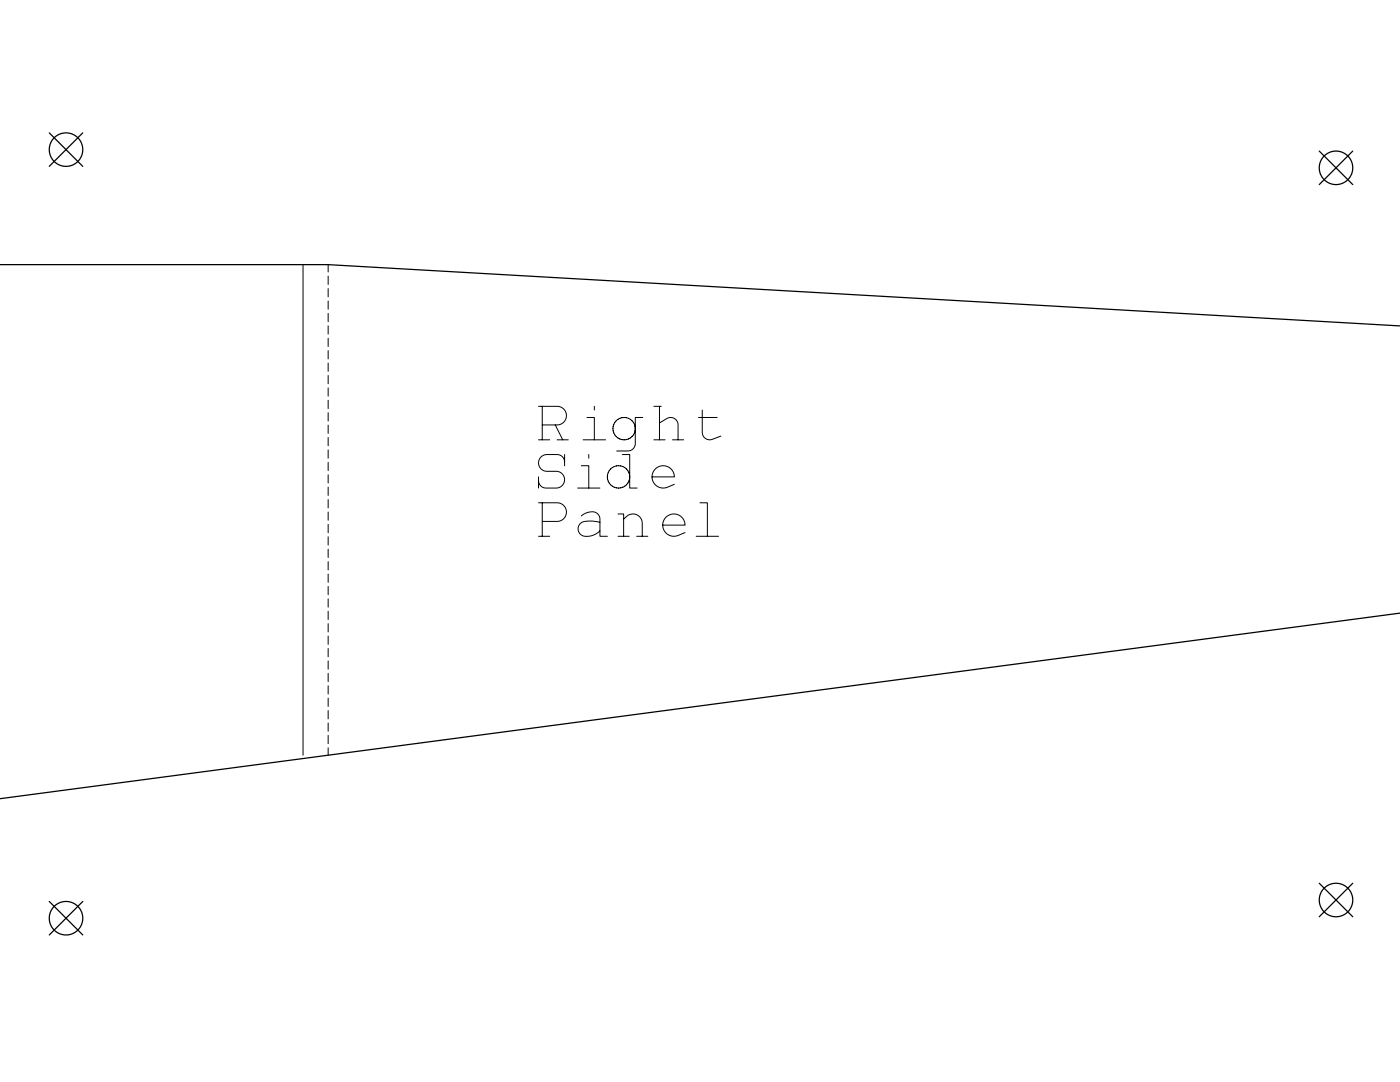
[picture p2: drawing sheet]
<svg xmlns="http://www.w3.org/2000/svg" width="279mm" height="216mm" viewBox="0 0 279 216" stroke-linecap="round" stroke-linejoin="round" font-family="sans-serif">
<g fill="none" stroke="#000" stroke-width=".25">
<path d="M9.8 26.5l6.7 6.7M16.5 26.5l-6.7 6.7M263.3 30.1l6.7 6.7M270 30.1l-6.7 6.7M0 52.8h65.5l213.9 12.2M279.4 122.3l-279.5 37.1M9.8 179.9l6.7 6.7M16.5 179.9l-6.7 6.7M263.3 176.2l6.7 6.7M270 176.2l-6.7 6.7"/>
<circle cx="13.2" cy="29.9" r="3.3"/>
<circle cx="266.6" cy="33.5" r="3.3"/>
<circle cx="266.6" cy="179.6" r="3.3"/>
<circle cx="13.2" cy="183.2" r="3.3"/>
</g>
<g fill="none" stroke="#000" stroke-width=".2">
<path d="M60.5 52.8v97.9M65.5 52.8v1.5M65.5 55.1v1.7M65.5 57.6v1.6M65.5 60.1v1.6M65.5 62.5v1.7M65.5 65v1.7M65.5 67.5v1.6M65.5 70v1.6M65.5 72.4v1.7M65.5 74.9v1.7M65.5 77.4v1.6"/>
<path d="M65.5 79.9v1.6M65.5 82.3v1.7M65.5 84.8v1.7M65.5 87.3v1.7M65.5 89.8v1.6M65.5 92.3v1.6M65.5 94.7v1.7M65.5 97.2v1.7M65.5 99.7v1.6M107.5 81.1h3.7a1.86 1.86 0 0 1 1.8 1.8 1.86 1.86 0 0 1-1.8 1.9h-3M107.5 87.8h2.2M107.5 95.2v2.2"/>
<path d="M108.2 81.1v6.7M110.8 84.8l1.5 3M111.2 87.8h2.2M112.7 92.2a1.49 1.49 0 0 0-1.5-1.5h-2.1a1.67 1.67 0 0 0-1.6 1.7 1.67 1.67 0 0 0 1.6 1.6h1.9a1.67 1.67 0 0 1 1.7 1.7 1.67 1.67 0 0 1-1.7 1.7h-2a1.49 1.49 0 0 1-1.5-1.5M112.7 90.7v2.2M115.3 97.4h4.4M116 92.9h1.5v4.5M116.4 87.8h4.4M117.1 83.3h1.5v4.5M117.5 90.7v.7M118.6 81.1v.7M124.2 90.7h1.5v6.7h1.5"/>
<path d="M128.3 83.3h-1.5v5.2a1.49 1.49 0 0 1-1.5 1.5h-2.2M130.1 95.2h4.5a2.23 2.23 0 0 0-2.5-2.2 2.23 2.23 0 0 0-1.9 2.7 2.23 2.23 0 0 0 3 1.5l1.4-.6M130.5 87.8h2.2M130.5 81.1h1.5M131.6 84.4l1.5-.9a1.49 1.49 0 0 1 2.2 1.3v3M131.6 81.1v6.7M134.2 87.8h2.2M139.4 83.3h3.7M140.2 81.8v4.5a1.49 1.49 0 0 0 2 1.4l1.7-.7M65.5 102.2v1.6M65.5 104.6v1.7M65.5 107.1v1.7"/>
<path d="M65.5 109.6v1.6M65.5 112.1v1.6M65.5 114.5v1.7M65.5 117v1.7M65.5 119.5v1.6M107.5 100.3h3.7a1.86 1.86 0 0 1 1.8 1.9 1.86 1.86 0 0 1-1.8 1.8h-3M107.5 107h2.2M108.2 100.3v6.7M116 102.9a2.4 2.4 0 0 1 3.5-.1l.2 .8v3.4h1.5M119.7 104.2a4.5 4.5 0 0 0-3.9 .2 1.55 1.55 0 0 0-.2 1.9 1.55 1.55 0 0 0 1.8 .7l1.4-.4 .9-.7M123.3 102.6h1.2v4.4M123.3 107h2.3"/>
<path d="M124.5 103.6l.6-.6a1.86 1.86 0 0 1 2-.3 1.86 1.86 0 0 1 1.1 1.7v2.6M127.1 107h2.2M132.3 104.8h4.4a2.23 2.23 0 0 0-2.5-2.2 2.23 2.23 0 0 0-1.9 2.8 2.23 2.23 0 0 0 3 1.4l1.4-.5M138.9 107h4.5M139.7 100.3h1.5v6.7M65.5 122v1.6M65.5 124.5v1.6M65.5 126.9v1.7M65.5 129.4v1.7M65.5 131.9v1.6M65.5 134.4v1.6M65.5 136.8v1.7"/>
<path d="M65.5 139.3v1.7M65.5 141.8v1.6M65.5 144.3v1.6M65.5 146.7v1.7M65.5 149.2v1.5"/>
<circle cx="123.4" cy="95.2" r="2.23"/>
<circle cx="124.6" cy="85.5" r="2.23"/>
</g>
</svg>
